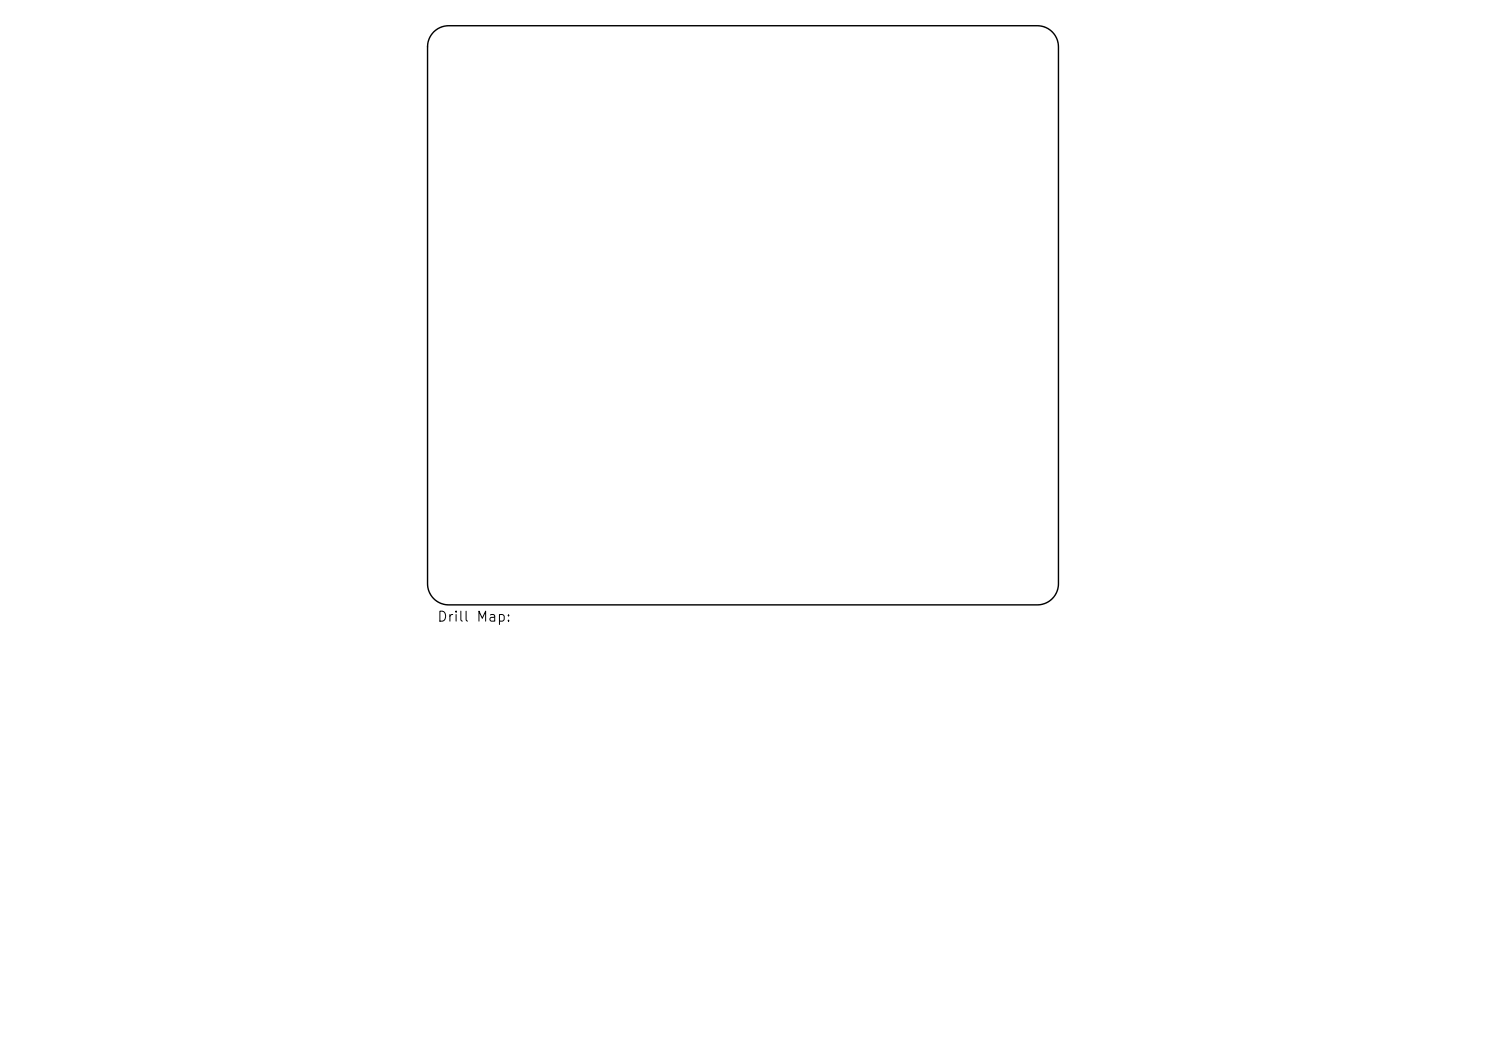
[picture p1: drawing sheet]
<svg xmlns="http://www.w3.org/2000/svg" width="297mm" height="210mm" viewBox="0 0 297 210" stroke-linecap="round" stroke-linejoin="round" font-family="sans-serif">
<defs><g id="words">
<text font-size="2" x="87.2" y="124.7">Drill Map:</text>
</g></defs>
<path d="M86.7 6.4a4.2 4.2 0 0 1 3-1.3h117.6a4.2 4.2 0 0 1 4.2 4.3v107.2a4.2 4.2 0 0 1-4.2 4.3h-117.6a4.2 4.2 0 0 1-4.2-4.3v-107.2a4.2 4.2 0 0 1 1.2-3z" fill="none" stroke="#000" stroke-width=".28"/>
<use href="#words"/>
</svg>
